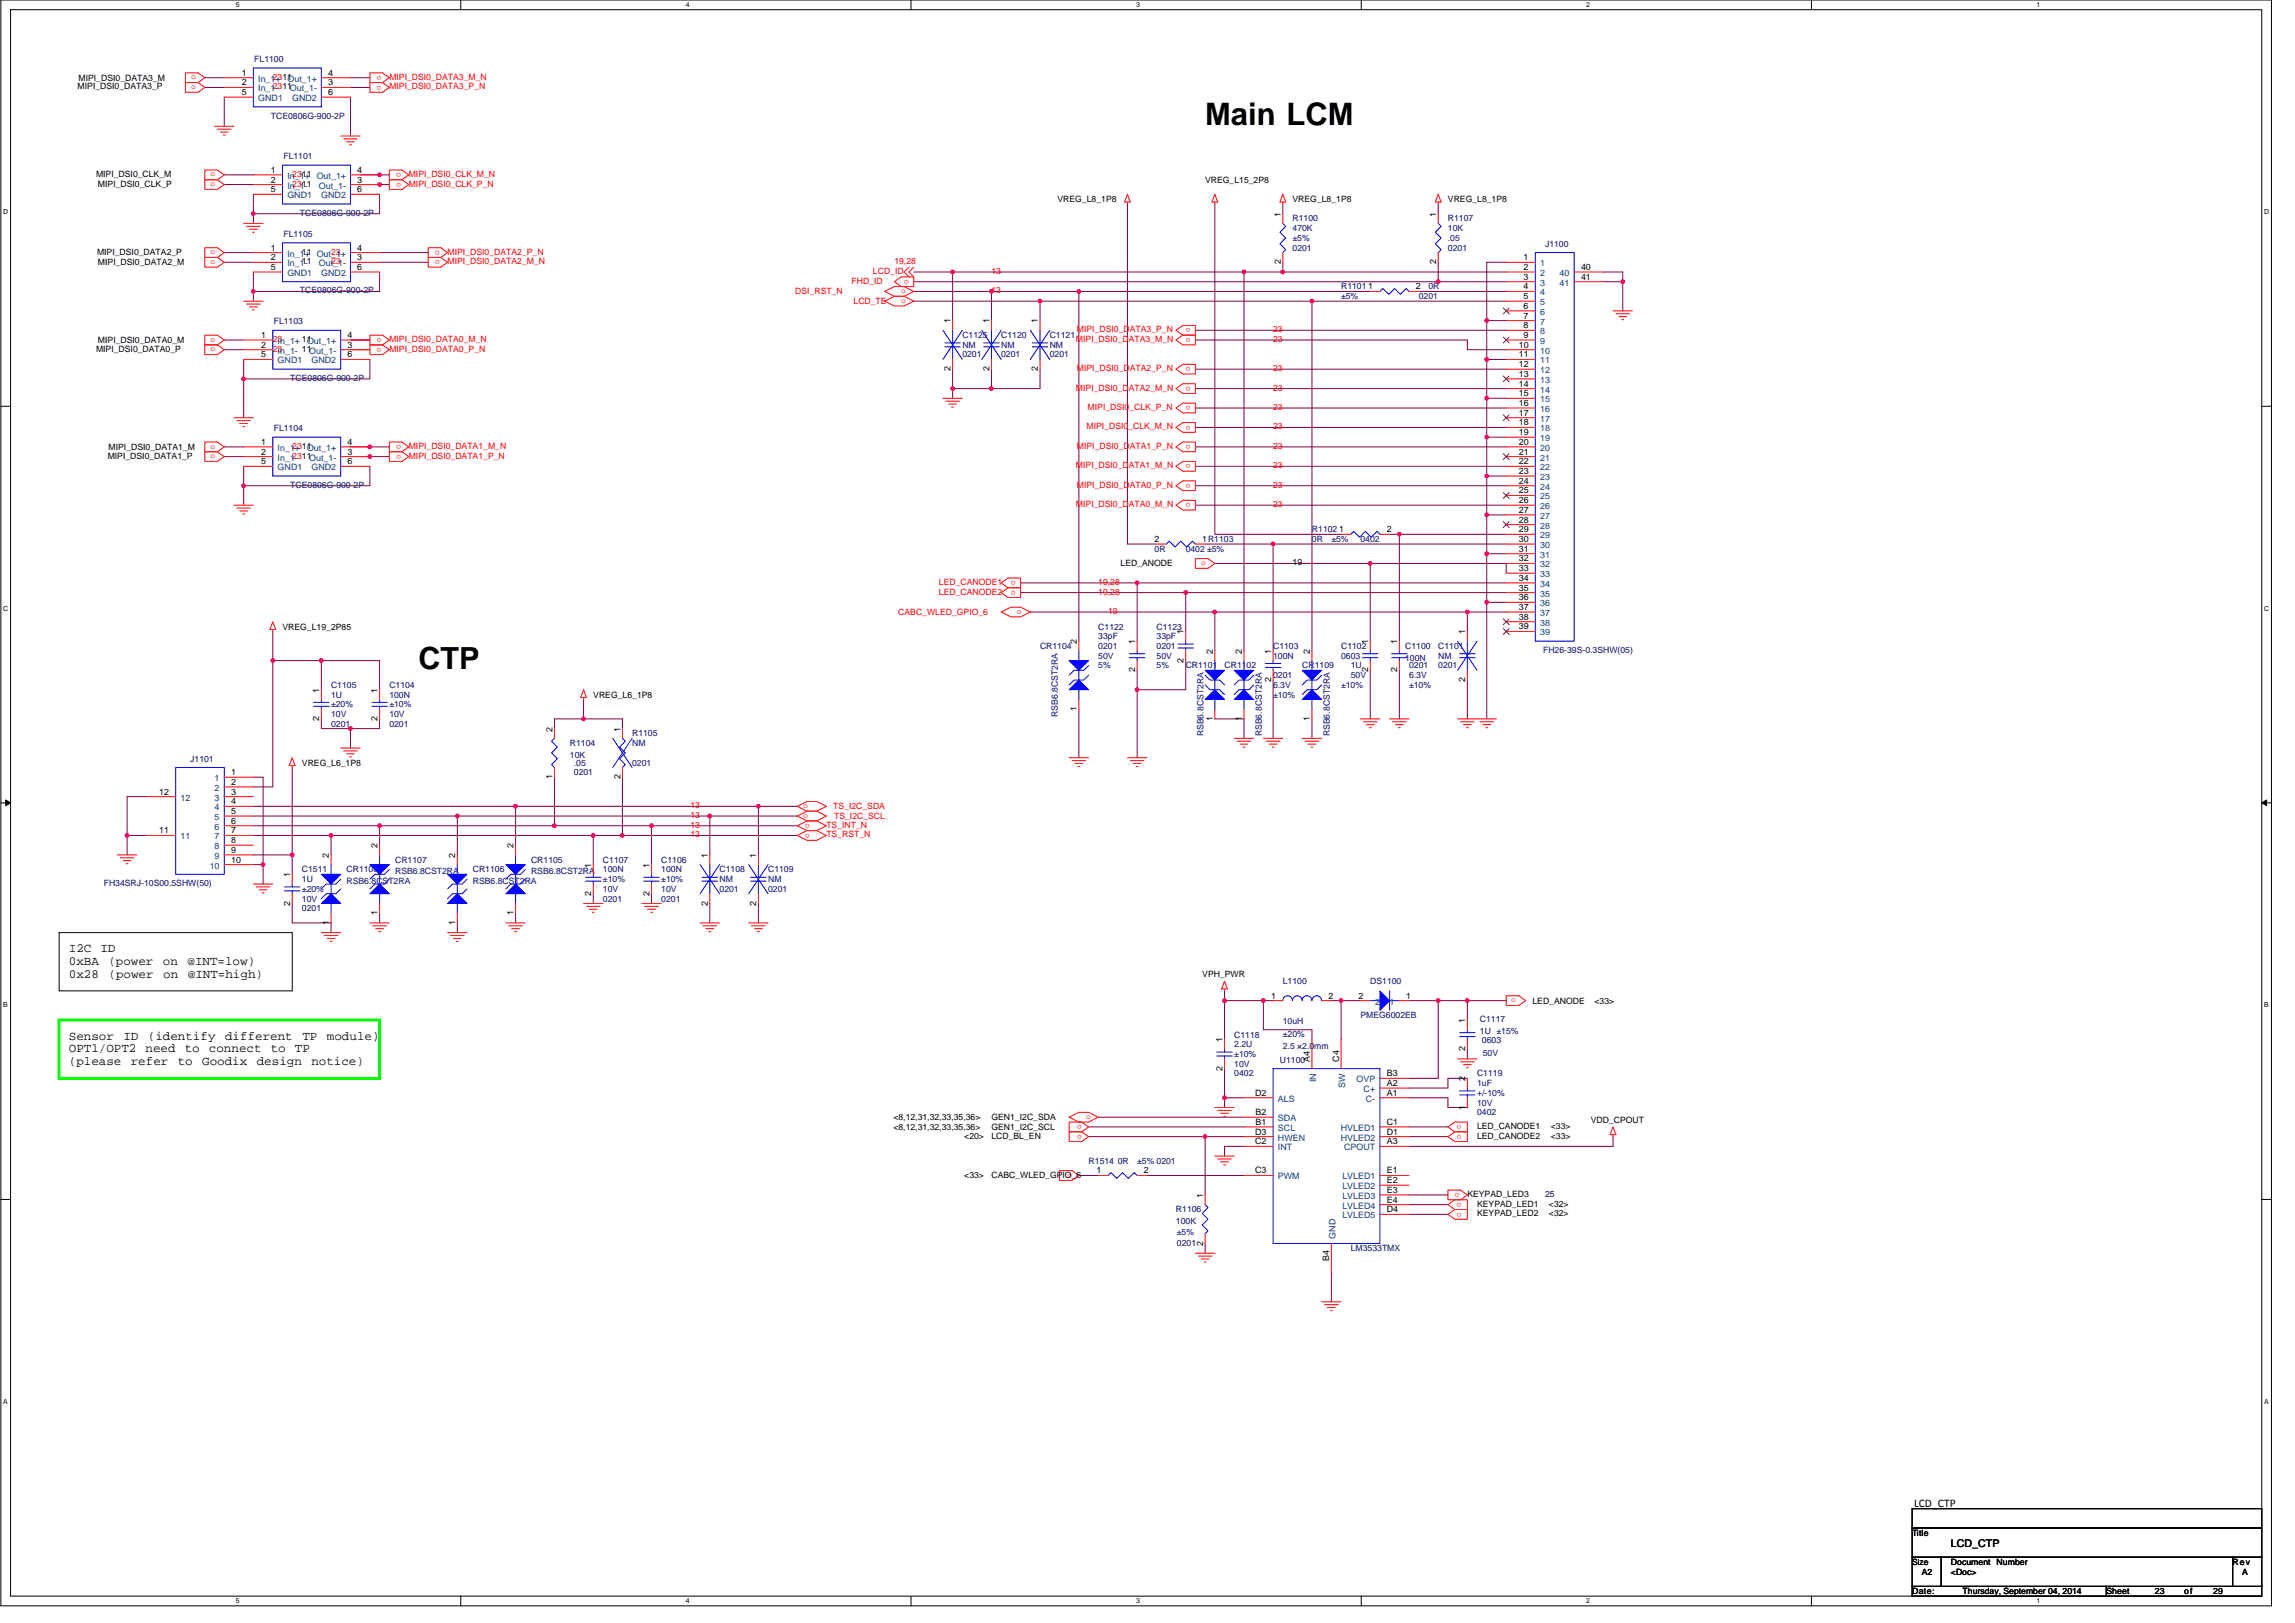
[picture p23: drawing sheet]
<svg xmlns="http://www.w3.org/2000/svg" width="420mm" height="297mm" viewBox="0 0 420 297" stroke-linecap="round" stroke-linejoin="round" font-family="sans-serif">
<defs><g id="words">
<text font-size="5.7" x="220.6" y="22.9">Main LCM</text>
<text font-size="5.6" x="76.6" y="122.4">CTP</text>
<g font-size="2.3">
<text x="12.6" y="174.3">I2C</text>
<text x="12.6" y="176.6">0xBA</text>
<text x="12.6" y="178.9">0x28</text>
<text x="18.4" y="174.3">ID</text>
<text x="19.8" y="176.6">(power</text>
<text x="19.9" y="178.9">(power</text>
<text x="29.8" y="176.6">on</text>
<text x="29.9" y="178.9">on</text>
<text x="34.3" y="176.6">@INT=low)</text>
<text x="34.4" y="178.9">@INT=high)</text>
<text x="12.6" y="190.3">Sensor</text>
<text x="22.6" y="190.3">ID</text>
<text x="27.1" y="190.3">(identify</text>
<text x="41.2" y="190.3">different</text>
<text x="55.4" y="190.3">TP</text>
<text x="59.9" y="190.3">module)</text>
<text x="12.6" y="192.6">OPT1/OPT2</text>
<text x="12.6" y="194.9">(please</text>
<text x="23.9" y="194.9">refer</text>
<text x="26.7" y="192.6">need</text>
<text x="32.5" y="194.9">to</text>
<text x="33.8" y="192.6">to</text>
<text x="37" y="194.9">Goodix</text>
<text x="38.3" y="192.6">connect</text>
<text x="47" y="194.9">design</text>
<text x="49.6" y="192.6">to</text>
<text x="54" y="192.6">TP</text>
<text x="57" y="194.9">notice)</text>
</g>
<text font-size="2.1" x="350.4" y="275.8">LCD_CTP</text>
<text font-size="1.9" x="357.2" y="283.2">LCD_CTP</text>
<g font-size="1.6" fill="#000080">
<text x="46.6" y="11.4">FL1100</text>
<text x="49.6" y="21.7">TCE0806G-900-2P</text>
<text x="51.9" y="29.1">FL1101</text>
<text x="54.9" y="39.5">TCE0806G-900-2P</text>
<text x="236.6" y="40.5">R1100</text>
<text x="265.1" y="40.5">R1107</text>
<text x="51.9" y="43.4">FL1105</text>
<text x="236.6" y="42.3">470K</text>
<text x="236.6" y="44.1">±5%</text>
<text x="236.6" y="45.9">0201</text>
<text x="265.1" y="42.3">10K</text>
<text x="265.1" y="44.1">.05</text>
<text x="265.1" y="45.9">0201</text>
<text x="282.9" y="45.1">J1100</text>
<text x="54.9" y="53.7">TCE0806G-900-2P</text>
<text x="245.5" y="53">R1101</text>
<text x="261.5" y="53">0R</text>
<text x="50.1" y="59.4">FL1103</text>
<text x="245.5" y="54.8">±5%</text>
<text x="259.7" y="54.8">0201</text>
<text x="176.2" y="61.9">C1125</text>
<text x="176.2" y="63.6">NM</text>
<text x="176.2" y="65.4">0201</text>
<text x="183.3" y="61.9">C1120</text>
<text x="183.3" y="63.6">NM</text>
<text x="183.3" y="65.4">0201</text>
<text x="192.2" y="61.9">C1121</text>
<text x="192.2" y="63.6">NM</text>
<text x="192.2" y="65.4">0201</text>
<text x="53.1" y="69.7">TCE0806G-900-2P</text>
<text x="50.1" y="78.9">FL1104</text>
<text x="53.1" y="89.3">TCE0806G-900-2P</text>
<text x="211.4" y="101">0R</text>
<text x="217.1" y="101">0402 ±5%</text>
<text x="240.2" y="97.4">R1102</text>
<text x="240.2" y="99.2">0R</text>
<text x="243.7" y="99.2">±5%</text>
<text x="249.1" y="99.2">0402</text>
<text x="190.4" y="118.8">CR1104</text>
<text x="201.1" y="115.2">C1122</text>
<text x="201.1" y="117">33pF</text>
<text x="201.1" y="118.8">0201</text>
<text x="211.7" y="115.2">C1123</text>
<text x="211.7" y="117">33pF</text>
<text x="211.7" y="118.8">0201</text>
<text x="233.1" y="118.8">C1103</text>
<text x="245.5" y="118.8">C1102</text>
<text x="257.2" y="118.8">C1100</text>
<text x="263.3" y="118.8">C1101</text>
<text x="282.5" y="119.5">FH26-39S-0.3SHW(05)</text>
<text x="60.6" y="125.9">C1105</text>
<text x="71.3" y="125.9">C1104</text>
<text x="201.1" y="120.5">50V</text>
<text x="201.1" y="122.3">5%</text>
<text x="211.7" y="120.5">50V</text>
<text x="211.7" y="122.3">5%</text>
<text x="217.1" y="122.3">CR1101</text>
<text x="224.2" y="122.3">CR1102</text>
<text x="233.1" y="120.5">100N</text>
<text x="233.1" y="124.1">0201</text>
<text x="233.1" y="125.9">6.3V</text>
<text x="238.4" y="122.3">CR1109</text>
<text x="245.5" y="120.5">0603</text>
<text x="245.5" y="125.9">±10%</text>
<text x="247.3" y="122.3">1U</text>
<text x="247.3" y="124.1">50V</text>
<text x="257.2" y="120.9">100N</text>
<text x="258" y="122.3">0201</text>
<text x="258" y="124.1">6.3V</text>
<text x="258" y="125.9">±10%</text>
<text x="263.3" y="120.5">NM</text>
<text x="263.3" y="122.3">0201</text>
<text x="60.6" y="127.7">1U</text>
<text x="60.6" y="131.2">10V</text>
<text x="60.6" y="129.4">±20%</text>
<text x="71.3" y="127.7">100N</text>
<text x="71.3" y="131.2">10V</text>
<text x="71.3" y="129.4">±10%</text>
<text x="193.7" y="131.2" transform="rotate(-90 193.7 131.2)">RSB6.8CST2RA</text>
<text x="233.1" y="127.7">±10%</text>
<text x="60.6" y="133">0201</text>
<text x="71.3" y="133">0201</text>
<text x="104.3" y="136.5">R1104</text>
<text x="115.7" y="134.8">R1105</text>
<text x="115.7" y="136.5">NM</text>
<text x="220.3" y="134.8" transform="rotate(-90 220.3 134.8)">RSB6.8CST2RA</text>
<text x="231" y="134.8" transform="rotate(-90 231 134.8)">RSB6.8CST2RA</text>
<text x="243.4" y="134.8" transform="rotate(-90 243.4 134.8)">RSB6.8CST2RA</text>
<text x="34.8" y="139.4">J1101</text>
<text x="104.3" y="138.7">10K</text>
<text x="105.1" y="140.1">.05</text>
<text x="105.1" y="141.9">0201</text>
<text x="115.7" y="140.1">0201</text>
<text x="55.3" y="159.7">C1511</text>
<text x="55.3" y="161.4">1U</text>
<text x="63.4" y="159.7">CR1108</text>
<text x="63.4" y="161.8">RSB6.8CST2RA</text>
<text x="72.3" y="157.9">CR1107</text>
<text x="72.3" y="160">RSB6.8CST2RA</text>
<text x="86.6" y="159.7">CR1106</text>
<text x="86.6" y="161.8">RSB6.8CST2RA</text>
<text x="97.2" y="157.9">CR1105</text>
<text x="97.2" y="160">RSB6.8CST2RA</text>
<text x="110.4" y="157.9">C1107</text>
<text x="110.4" y="159.7">100N</text>
<text x="110.4" y="161.4">±10%</text>
<text x="121.1" y="157.9">C1106</text>
<text x="121.1" y="159.7">100N</text>
<text x="121.1" y="161.4">±10%</text>
<text x="131.7" y="159.7">C1108</text>
<text x="131.7" y="161.4">NM</text>
<text x="140.6" y="159.7">C1109</text>
<text x="140.6" y="161.4">NM</text>
<text x="19" y="162.2">FH34SRJ-10S00.5SHW(50)</text>
<text x="55.3" y="166.8">0201</text>
<text x="55.3" y="165">10V</text>
<text x="55.3" y="163.2">±20%</text>
<text x="110.4" y="165">0201</text>
<text x="110.4" y="163.2">10V</text>
<text x="121.1" y="165">0201</text>
<text x="121.1" y="163.2">10V</text>
<text x="131.7" y="163.2">0201</text>
<text x="140.6" y="163.2">0201</text>
<text x="234.9" y="180.1">L1100</text>
<text x="250.9" y="180.1">DS1100</text>
<text x="226" y="189.9">C1118</text>
<text x="226" y="191.7">2.2U</text>
<text x="234.9" y="187.4">10uH</text>
<text x="234.9" y="189.7">±20%</text>
<text x="249.1" y="186.3">PMEG6002EB</text>
<text x="270.9" y="187">C1117</text>
<text x="270.9" y="189.2">1U ±15%</text>
<text x="271.3" y="190.9">0603</text>
<text x="226" y="197">0402</text>
<text x="226" y="195.2">10V</text>
<text x="226" y="193.4">±10%</text>
<text x="234.3" y="194.5">U1100</text>
<text x="234.9" y="192">2.5 ×2.0mm</text>
<text x="270.4" y="197">C1119</text>
<text x="271.5" y="193.3">50V</text>
<text x="270.4" y="198.8">1uF</text>
<text x="270.4" y="202.3">10V</text>
<text x="270.4" y="200.6">+/-10%</text>
<text x="270.4" y="204.1">0402</text>
<text x="199.3" y="213">R1514 0R</text>
<text x="208.2" y="213">±5% 0201</text>
<text x="215.3" y="221.9">R1106</text>
<text x="215.3" y="224">100K</text>
<text x="215.5" y="226">±5%</text>
<text x="215.5" y="228.1">0201</text>
<text x="247.3" y="229">LM3533TMX</text>
</g>
<g font-size="1.6">
<text x="14.2" y="16.4">MIPI_DSI0_DATA3_P</text>
<text x="14.4" y="14.8">MIPI_DSI0_DATA3_M</text>
<text x="44.2" y="13.8">1</text>
<text x="44.2" y="15.6">2</text>
<text x="44.2" y="17.4">5</text>
<text x="60.1" y="17.4">6</text>
<text x="60.1" y="15.6">3</text>
<text x="60.1" y="13.8">4</text>
<text x="17.6" y="32.4">MIPI_DSI0_CLK_M</text>
<text x="17.9" y="34.3">MIPI_DSI0_CLK_P</text>
<text x="49.6" y="31.6">1</text>
<text x="49.6" y="33.4">2</text>
<text x="49.6" y="35.2">5</text>
<text x="65.4" y="35.2">6</text>
<text x="65.4" y="33.4">3</text>
<text x="65.4" y="31.6">4</text>
<text x="220.6" y="33.4">VREG_L15_2P8</text>
<text x="193.6" y="37">VREG_L8_1P8</text>
<text x="234.5" y="39.6" transform="rotate(-90 234.5 39.6)">1</text>
<text x="236.6" y="37">VREG_L8_1P8</text>
<text x="262.9" y="39.6" transform="rotate(-90 262.9 39.6)">1</text>
<text x="265.1" y="37">VREG_L8_1P8</text>
<text x="17.8" y="46.6">MIPI_DSI0_DATA2_P</text>
<text x="49.6" y="45.8">1</text>
<text x="49.6" y="47.6">2</text>
<text x="55.3" y="46.6">11 Out_1+</text>
<text x="65.4" y="47.6">3</text>
<text x="65.4" y="45.8">4</text>
<text x="278.9" y="47.6">1</text>
<text x="17.9" y="48.5">MIPI_DSI0_DATA2_M</text>
<text x="49.6" y="49.4">5</text>
<text x="55.3" y="48.4">11</text>
<text x="65.4" y="49.4">6</text>
<text x="234.5" y="48.4" transform="rotate(-90 234.5 48.4)">2</text>
<text x="250.5" y="53">1</text>
<text x="259.2" y="53">2</text>
<text x="262.9" y="48.4" transform="rotate(-90 262.9 48.4)">2</text>
<text x="278.9" y="49.4">2</text>
<text x="278.9" y="51.2">3</text>
<text x="278.9" y="53">4</text>
<text x="289.4" y="49.4">40</text>
<text x="289.4" y="51.2">41</text>
<text x="174" y="59.2" transform="rotate(-90 174 59.2)">1</text>
<text x="181.1" y="59.2" transform="rotate(-90 181.1 59.2)">1</text>
<text x="190" y="59.2" transform="rotate(-90 190 59.2)">1</text>
<text x="278.9" y="54.7">5</text>
<text x="278.9" y="56.5">6</text>
<text x="278.9" y="58.3">7</text>
<text x="17.6" y="64.4">MIPI_DSI0_DATA0_P</text>
<text x="17.9" y="62.8">MIPI_DSI0_DATA0_M</text>
<text x="47.8" y="61.8">1</text>
<text x="47.8" y="63.6">2</text>
<text x="47.8" y="65.4">5</text>
<text x="63.6" y="65.4">6</text>
<text x="63.6" y="63.6">3</text>
<text x="63.6" y="61.8">4</text>
<text x="278.1" y="63.6">10</text>
<text x="278.1" y="65.4">11</text>
<text x="278.9" y="60.1">8</text>
<text x="278.9" y="61.8">9</text>
<text x="174" y="67.9" transform="rotate(-90 174 67.9)">2</text>
<text x="181.1" y="67.9" transform="rotate(-90 181.1 67.9)">2</text>
<text x="190" y="67.9" transform="rotate(-90 190 67.9)">2</text>
<text x="278.1" y="67.2">12</text>
<text x="278.1" y="69">13</text>
<text x="278.1" y="70.7">14</text>
<text x="278.1" y="72.5">15</text>
<text x="278.1" y="74.3">16</text>
<text x="278.1" y="76.1">17</text>
<text x="278.1" y="77.9">18</text>
<text x="19.9" y="82.3">MIPI_DSI0_DATA1_M</text>
<text x="47.8" y="81.4">1</text>
<text x="47.8" y="83.2">2</text>
<text x="63.6" y="83.2">3</text>
<text x="63.6" y="81.4">4</text>
<text x="278.1" y="79.6">19</text>
<text x="278.1" y="81.4">20</text>
<text x="278.1" y="83.2">21</text>
<text x="19.7" y="84.1">MIPI_DSI0_DATA1_P</text>
<text x="47.8" y="85">5</text>
<text x="63.6" y="85">6</text>
<text x="278.1" y="85">22</text>
<text x="278.1" y="86.7">23</text>
<text x="278.1" y="88.5">24</text>
<text x="278.1" y="90.3">25</text>
<text x="278.1" y="92.1">26</text>
<text x="278.1" y="93.9">27</text>
<text x="278.1" y="95.6">28</text>
<text x="211.4" y="99.2">2</text>
<text x="220.1" y="99.2">1R1103</text>
<text x="245.2" y="97.4">1</text>
<text x="253.9" y="97.4">2</text>
<text x="278.1" y="97.4">29</text>
<text x="278.1" y="99.2">30</text>
<text x="278.1" y="101">31</text>
<text x="205.2" y="103.7">LED_ANODE</text>
<text x="236.6" y="103.5">19</text>
<text x="278.1" y="102.7">32</text>
<text x="278.1" y="104.5">33</text>
<text x="278.1" y="106.3">34</text>
<text x="278.1" y="108.1">35</text>
<text x="278.1" y="109.9">36</text>
<text x="278.1" y="111.6">37</text>
<text x="278.1" y="113.4">38</text>
<text x="51.7" y="115.2">VREG_L19_2P85</text>
<text x="197.1" y="117.9" transform="rotate(-90 197.1 117.9)">2</text>
<text x="207.8" y="117.9" transform="rotate(-90 207.8 117.9)">1</text>
<text x="216.7" y="116.1" transform="rotate(-90 216.7 116.1)">1</text>
<text x="222" y="119.7" transform="rotate(-90 222 119.7)">2</text>
<text x="227.4" y="119.7" transform="rotate(-90 227.4 119.7)">2</text>
<text x="232.7" y="119.7" transform="rotate(-90 232.7 119.7)">1</text>
<text x="239.8" y="119.7" transform="rotate(-90 239.8 119.7)">2</text>
<text x="250.5" y="117.9" transform="rotate(-90 250.5 117.9)">1</text>
<text x="255.8" y="117.9" transform="rotate(-90 255.8 117.9)">1</text>
<text x="268.3" y="116.1" transform="rotate(-90 268.3 116.1)">1</text>
<text x="278.1" y="115.2">39</text>
<text x="207.8" y="123.1" transform="rotate(-90 207.8 123.1)">2</text>
<text x="216.7" y="121.3" transform="rotate(-90 216.7 121.3)">2</text>
<text x="232.7" y="124.8" transform="rotate(-90 232.7 124.8)">2</text>
<text x="250.5" y="123.1" transform="rotate(-90 250.5 123.1)">2</text>
<text x="255.8" y="123.1" transform="rotate(-90 255.8 123.1)">2</text>
<text x="268.3" y="124.8" transform="rotate(-90 268.3 124.8)">2</text>
<text x="58.5" y="132" transform="rotate(-90 58.5 132)">2</text>
<text x="58.5" y="126.8" transform="rotate(-90 58.5 126.8)">1</text>
<text x="69.1" y="132" transform="rotate(-90 69.1 132)">2</text>
<text x="69.1" y="126.8" transform="rotate(-90 69.1 126.8)">1</text>
<text x="108.6" y="127.7">VREG_L6_1P8</text>
<text x="197.1" y="130.2" transform="rotate(-90 197.1 130.2)">1</text>
<text x="222" y="132" transform="rotate(-90 222 132)">1</text>
<text x="227.4" y="132" transform="rotate(-90 227.4 132)">1</text>
<text x="239.8" y="132" transform="rotate(-90 239.8 132)">1</text>
<text x="101.1" y="133.9" transform="rotate(-90 101.1 133.9)">2</text>
<text x="113.6" y="133.9" transform="rotate(-90 113.6 133.9)">1</text>
<text x="42.3" y="141.9">1</text>
<text x="42.3" y="143.6">2</text>
<text x="55.3" y="140.1">VREG_L6_1P8</text>
<text x="101.1" y="142.6" transform="rotate(-90 101.1 142.6)">1</text>
<text x="113.6" y="142.6" transform="rotate(-90 113.6 142.6)">2</text>
<text x="29.1" y="145.4">12</text>
<text x="42.3" y="145.4">3</text>
<text x="42.3" y="147.2">4</text>
<text x="42.3" y="149">5</text>
<text x="29.1" y="152.5">11</text>
<text x="42.3" y="150.7">6</text>
<text x="42.3" y="152.5">7</text>
<text x="42.3" y="154.3">8</text>
<text x="69.1" y="155.2" transform="rotate(-90 69.1 155.2)">2</text>
<text x="94" y="155.2" transform="rotate(-90 94 155.2)">2</text>
<text x="42.3" y="156.1">9</text>
<text x="42.3" y="157.9">10</text>
<text x="53.1" y="160.5" transform="rotate(-90 53.1 160.5)">1</text>
<text x="60.2" y="157" transform="rotate(-90 60.2 157)">2</text>
<text x="83.3" y="157" transform="rotate(-90 83.3 157)">2</text>
<text x="108.2" y="158.8" transform="rotate(-90 108.2 158.8)">1</text>
<text x="118.9" y="158.8" transform="rotate(-90 118.9 158.8)">1</text>
<text x="129.6" y="157" transform="rotate(-90 129.6 157)">1</text>
<text x="138.5" y="157" transform="rotate(-90 138.5 157)">1</text>
<text x="53.1" y="165.7" transform="rotate(-90 53.1 165.7)">2</text>
<text x="69.1" y="167.5" transform="rotate(-90 69.1 167.5)">1</text>
<text x="94" y="167.5" transform="rotate(-90 94 167.5)">1</text>
<text x="108.2" y="164" transform="rotate(-90 108.2 164)">2</text>
<text x="118.9" y="164" transform="rotate(-90 118.9 164)">2</text>
<text x="129.6" y="165.7" transform="rotate(-90 129.6 165.7)">2</text>
<text x="138.5" y="165.7" transform="rotate(-90 138.5 165.7)">2</text>
<text x="60.2" y="169.3" transform="rotate(-90 60.2 169.3)">1</text>
<text x="83.3" y="169.3" transform="rotate(-90 83.3 169.3)">1</text>
<text x="220.1" y="178.9">VPH_PWR</text>
<text x="232.7" y="182.8">1</text>
<text x="243.2" y="182.8">2</text>
<text x="248.7" y="182.8">2</text>
<text x="257.4" y="182.8">1</text>
<text x="280.6" y="183.7">LED_ANODE</text>
<text x="291.9" y="183.7">&lt;33&gt;</text>
<text x="223.8" y="190.8" transform="rotate(-90 223.8 190.8)">1</text>
<text x="268.3" y="187.2" transform="rotate(-90 268.3 187.2)">1</text>
<text x="223.8" y="196" transform="rotate(-90 223.8 196)">2</text>
<text x="239.8" y="194.3" transform="rotate(-90 239.8 194.3)">A4</text>
<text x="245.1" y="194.3" transform="rotate(-90 245.1 194.3)">C4</text>
<text x="253.9" y="197">B3</text>
<text x="268.3" y="197.9" transform="rotate(-90 268.3 197.9)">2</text>
<text x="268.3" y="192.4" transform="rotate(-90 268.3 192.4)">2</text>
<text x="229.8" y="200.5">D2</text>
<text x="253.9" y="200.5">A1</text>
<text x="253.9" y="198.8">A2</text>
<text x="268.3" y="203.1" transform="rotate(-90 268.3 203.1)">1</text>
<text x="163.6" y="206.8">&lt;8,12,31,32,33,35,36&gt;</text>
<text x="163.6" y="205">&lt;8,12,31,32,33,35,36&gt;</text>
<text x="176.5" y="208.4">&lt;20&gt;</text>
<text x="181.5" y="206.8">GEN1_I2C_SCL</text>
<text x="181.5" y="205">GEN1_I2C_SDA</text>
<text x="181.5" y="208.4">LCD_BL_EN</text>
<text x="229.8" y="209.4">C2</text>
<text x="229.8" y="207.6">D3</text>
<text x="229.9" y="205.9">B1</text>
<text x="229.9" y="204.1">B2</text>
<text x="253.9" y="205.9">C1</text>
<text x="253.9" y="207.6">D1</text>
<text x="253.9" y="209.4">A3</text>
<text x="270.4" y="208.4">LED_CANODE2</text>
<text x="270.4" y="206.6">LED_CANODE1</text>
<text x="283.9" y="208.4">&lt;33&gt;</text>
<text x="283.9" y="206.6">&lt;33&gt;</text>
<text x="291.2" y="205.5">VDD_CPOUT</text>
<text x="176.5" y="215.7">&lt;33&gt;</text>
<text x="181.5" y="215.7">CABC_WLED_GPIO_6</text>
<text x="200.7" y="214.8">1</text>
<text x="209.4" y="214.8">2</text>
<text x="229.8" y="214.8">C3</text>
<text x="253.9" y="214.8">E1</text>
<text x="220.2" y="219.2" transform="rotate(-90 220.2 219.2)">1</text>
<text x="253.9" y="221.9">D4</text>
<text x="253.9" y="216.5">E2</text>
<text x="253.9" y="218.3">E3</text>
<text x="253.9" y="220.1">E4</text>
<text x="268.6" y="219.1">KEYPAD_LED3</text>
<text x="270.4" y="220.8">KEYPAD_LED1</text>
<text x="283.6" y="220.8">&lt;32&gt;</text>
<text x="220.2" y="228" transform="rotate(-90 220.2 228)">2</text>
<text x="270.4" y="222.6">KEYPAD_LED2</text>
<text x="283.6" y="222.6">&lt;32&gt;</text>
<text x="243.4" y="230.8" transform="rotate(-90 243.4 230.8)">B4</text>
<text x="350.1" y="281.1">Title</text>
<text x="350.1" y="286.4">Size</text>
<text x="357.2" y="286.4">Document Number</text>
<text x="408.7" y="286.4">Rev</text>
<text x="350.1" y="291.8">Date:</text>
<text x="351.8" y="288.2">A2</text>
<text x="357.2" y="288.2">&lt;Doc&gt;</text>
<text x="359.3" y="291.8">Thursday, September 04, 2014</text>
<text x="385.6" y="291.8">Sheet</text>
<text x="394.5" y="291.8">23</text>
<text x="399.8" y="291.8">of</text>
<text x="405.2" y="291.8">29</text>
<text x="410.5" y="288.2">A</text>
</g>
<g font-size="1.6" fill="#004080">
<text x="47.3" y="14.9">In_1+</text>
<text x="47.3" y="16.7">In_1-</text>
<text x="52.7" y="14.9">Out_1+</text>
<text x="47.3" y="18.5">GND1</text>
<text x="53.5" y="18.5">GND2</text>
<text x="52.6" y="32.7">In_1+</text>
<text x="52.6" y="34.5">In_1-</text>
<text x="58.4" y="34.5">Out_1-</text>
<text x="52.6" y="36.3">GND1</text>
<text x="58.8" y="36.3">GND2</text>
<text x="52.6" y="46.9">In_1+</text>
<text x="52.6" y="48.7">In_1-</text>
<text x="52.6" y="50.5">GND1</text>
<text x="58.4" y="48.7">Out_1-</text>
<text x="58.8" y="50.5">GND2</text>
<text x="282" y="48.7">1</text>
<text x="282" y="50.5">2</text>
<text x="282" y="52.3">3</text>
<text x="285.5" y="50.5">40</text>
<text x="285.5" y="52.3">41</text>
<text x="282" y="54.1">4</text>
<text x="282" y="55.8">5</text>
<text x="282" y="57.6">6</text>
<text x="282" y="59.4">7</text>
<text x="50.8" y="62.9">In_1+ 11</text>
<text x="50.8" y="64.7">In_1- 11Out_1-</text>
<text x="56.2" y="62.9">Out_1+</text>
<text x="282" y="61.2">8</text>
<text x="282" y="62.9">9</text>
<text x="282" y="64.7">10</text>
<text x="50.8" y="66.5">GND1</text>
<text x="57" y="66.5">GND2</text>
<text x="282" y="66.5">11</text>
<text x="282" y="68.3">12</text>
<text x="282" y="70.1">13</text>
<text x="282" y="71.8">14</text>
<text x="282" y="73.6">15</text>
<text x="282" y="75.4">16</text>
<text x="282" y="77.2">17</text>
<text x="50.8" y="82.5">In_1+</text>
<text x="56.2" y="82.5">Out_1+</text>
<text x="282" y="79">18</text>
<text x="282" y="80.7">19</text>
<text x="282" y="82.5">20</text>
<text x="50.8" y="84.3">In_1-</text>
<text x="50.8" y="86.1">GND1</text>
<text x="57" y="86.1">GND2</text>
<text x="282" y="84.3">21</text>
<text x="282" y="86.1">22</text>
<text x="282" y="87.8">23</text>
<text x="282" y="89.6">24</text>
<text x="282" y="91.4">25</text>
<text x="282" y="93.2">26</text>
<text x="282" y="95">27</text>
<text x="282" y="96.7">28</text>
<text x="282" y="98.5">29</text>
<text x="282" y="100.3">30</text>
<text x="282" y="102.1">31</text>
<text x="282" y="103.8">32</text>
<text x="282" y="105.6">33</text>
<text x="282" y="107.4">34</text>
<text x="282" y="109.2">35</text>
<text x="282" y="111">36</text>
<text x="282" y="112.7">37</text>
<text x="282" y="114.5">38</text>
<text x="282" y="116.3">39</text>
<text x="39.3" y="143">1</text>
<text x="33.1" y="146.5">12</text>
<text x="39.3" y="144.7">2</text>
<text x="39.3" y="146.5">3</text>
<text x="39.3" y="148.3">4</text>
<text x="33.1" y="153.6">11</text>
<text x="39.3" y="150.1">5</text>
<text x="39.3" y="151.8">6</text>
<text x="39.3" y="153.6">7</text>
<text x="39.3" y="155.4">8</text>
<text x="38.4" y="159">10</text>
<text x="39.3" y="157.2">9</text>
<text x="251.7" y="183.9">2</text>
<text x="254.4" y="183.9">1</text>
<text x="234" y="201.6">ALS</text>
<text x="240.9" y="198.1" transform="rotate(-90 240.9 198.1)">IN</text>
<text x="246.3" y="199.1" transform="rotate(-90 246.3 199.1)">SW</text>
<text x="248.3" y="198.1">OVP</text>
<text x="249.6" y="199.9">C+</text>
<text x="250.1" y="201.6">C-</text>
<text x="234" y="207">SCL</text>
<text x="234" y="205.2">SDA</text>
<text x="234" y="208.7">HWEN</text>
<text x="245.5" y="207">HVLED1</text>
<text x="245.5" y="208.7">HVLED2</text>
<text x="234" y="210.5">INT</text>
<text x="234" y="215.9">PWM</text>
<text x="245.8" y="215.9">LVLED1</text>
<text x="246.1" y="210.5">CPOUT</text>
<text x="245.8" y="217.6">LVLED2</text>
<text x="245.8" y="219.4">LVLED3</text>
<text x="245.8" y="221.2">LVLED4</text>
<text x="244.5" y="226.7" transform="rotate(-90 244.5 226.7)">GND</text>
<text x="245.8" y="223">LVLED5</text>
</g>
<g font-size="1.6" fill="#f00">
<text x="49.9" y="16.4">2311Out_1-</text>
<text x="49.9" y="14.6">2311</text>
<text x="71.3" y="16.4">MIPI_DSI0_DATA3_P_N</text>
<text x="71.3" y="14.6">MIPI_DSI0_DATA3_M_N</text>
<text x="53.5" y="34.1">2311</text>
<text x="53.5" y="32.4">2311 Out_1+</text>
<text x="74.8" y="34.1">MIPI_DSI0_CLK_P_N</text>
<text x="74.8" y="32.4">MIPI_DSI0_CLK_M_N</text>
<text x="60.6" y="46.6">23</text>
<text x="81.9" y="46.6">MIPI_DSI0_DATA2_P_N</text>
<text x="60.6" y="48.4">23</text>
<text x="81.9" y="48.4">MIPI_DSI0_DATA2_M_N</text>
<text x="145.6" y="53.9">DSI_RST_N</text>
<text x="155.9" y="51.9">FHD_ID</text>
<text x="159.8" y="50.1">LCD_ID</text>
<text x="163.7" y="48.4">19,28</text>
<text x="181.5" y="50.1">13</text>
<text x="181.5" y="53.7">13</text>
<text x="156.3" y="55.6">LCD_TE</text>
<text x="49.9" y="64.4">23</text>
<text x="49.9" y="62.6">23</text>
<text x="71.3" y="64.4">MIPI_DSI0_DATA0_P_N</text>
<text x="71.3" y="62.6">MIPI_DSI0_DATA0_M_N</text>
<text x="197" y="62.6">MIPI_DSI0_DATA3_M_N</text>
<text x="197.2" y="60.8">MIPI_DSI0_DATA3_P_N</text>
<text x="233.1" y="62.6">23</text>
<text x="233.1" y="60.8">23</text>
<text x="197" y="71.5">MIPI_DSI0_DATA2_M_N</text>
<text x="197.2" y="67.9">MIPI_DSI0_DATA2_P_N</text>
<text x="233.1" y="71.5">23</text>
<text x="233.1" y="67.9">23</text>
<text x="199.1" y="75">MIPI_DSI0_CLK_P_N</text>
<text x="233.1" y="75">23</text>
<text x="53.5" y="83.9">2311Out_1-</text>
<text x="53.5" y="82.1">2311</text>
<text x="74.8" y="83.9">MIPI_DSI0_DATA1_P_N</text>
<text x="74.8" y="82.1">MIPI_DSI0_DATA1_M_N</text>
<text x="197.2" y="82.1">MIPI_DSI0_DATA1_P_N</text>
<text x="198.9" y="78.6">MIPI_DSI0_CLK_M_N</text>
<text x="233.1" y="78.6">23</text>
<text x="233.1" y="82.1">23</text>
<text x="197" y="85.7">MIPI_DSI0_DATA1_M_N</text>
<text x="197.2" y="89.3">MIPI_DSI0_DATA0_P_N</text>
<text x="233.1" y="85.7">23</text>
<text x="233.1" y="89.3">23</text>
<text x="197" y="92.8">MIPI_DSI0_DATA0_M_N</text>
<text x="233.1" y="92.8">23</text>
<text x="171.9" y="107">LED_CANODE1</text>
<text x="201.1" y="107">19,28</text>
<text x="164.5" y="112.5">CABC_WLED_GPIO_6</text>
<text x="171.9" y="108.8">LED_CANODE2</text>
<text x="201.1" y="108.8">19,28</text>
<text x="202.9" y="112.4">19</text>
<text x="126.4" y="147.9">13</text>
<text x="126.4" y="149.7">13</text>
<text x="152.5" y="148.1">TS_I2C_SDA</text>
<text x="152.7" y="149.9">TS_I2C_SCL</text>
<text x="126.4" y="151.5">13</text>
<text x="126.4" y="153.3">13</text>
<text x="151.3" y="151.5">TS_INT_N</text>
<text x="151.3" y="153.3">TS_RST_N</text>
</g>
<text font-size="1.6" fill="#000040" x="282.9" y="219.1">25</text>
<g font-size="1.5" fill="#f00">
<text x="35" y="16.3">o</text>
<text x="35" y="14.5">o</text>
<text x="69.9" y="15.7" transform="rotate(180 69.9 15.7)">o</text>
<text x="69.9" y="13.9" transform="rotate(180 69.9 13.9)">o</text>
<text x="38.6" y="32.3">o</text>
<text x="38.6" y="34.1">o</text>
<text x="73.4" y="33.4" transform="rotate(180 73.4 33.4)">o</text>
<text x="73.4" y="31.7" transform="rotate(180 73.4 31.7)">o</text>
<text x="38.6" y="46.5">o</text>
<text x="80.5" y="45.9" transform="rotate(180 80.5 45.9)">o</text>
<text x="80.5" y="47.7" transform="rotate(180 80.5 47.7)">o</text>
<text x="38.6" y="48.3">o</text>
<text x="165" y="53.6">o</text>
<text x="166.4" y="51.2" transform="rotate(180 166.4 51.2)">o</text>
<text x="165" y="55.4">o</text>
<text x="38.6" y="64.3">o</text>
<text x="38.6" y="62.5">o</text>
<text x="69.9" y="63.7" transform="rotate(180 69.9 63.7)">o</text>
<text x="69.9" y="61.9" transform="rotate(180 69.9 61.9)">o</text>
<text x="218" y="60.1" transform="rotate(180 218 60.1)">o</text>
<text x="218" y="61.9" transform="rotate(180 218 61.9)">o</text>
<text x="218" y="67.2" transform="rotate(180 218 67.2)">o</text>
<text x="218" y="70.8" transform="rotate(180 218 70.8)">o</text>
<text x="218" y="74.3" transform="rotate(180 218 74.3)">o</text>
<text x="218" y="77.9" transform="rotate(180 218 77.9)">o</text>
<text x="38.6" y="83.9">o</text>
<text x="38.6" y="82.1">o</text>
<text x="73.4" y="83.2" transform="rotate(180 73.4 83.2)">o</text>
<text x="73.4" y="81.4" transform="rotate(180 73.4 81.4)">o</text>
<text x="218" y="81.4" transform="rotate(180 218 81.4)">o</text>
<text x="218" y="88.6" transform="rotate(180 218 88.6)">o</text>
<text x="218" y="85" transform="rotate(180 218 85)">o</text>
<text x="218" y="92.1" transform="rotate(180 218 92.1)">o</text>
<text x="186" y="106.3" transform="rotate(180 186 106.3)">o</text>
<text x="219.9" y="103.4">o</text>
<text x="186" y="108.1" transform="rotate(180 186 108.1)">o</text>
<text x="186.1" y="112.3">o</text>
<text x="147" y="147.9">o</text>
<text x="147" y="149.6">o</text>
<text x="148.3" y="150.8" transform="rotate(180 148.3 150.8)">o</text>
<text x="148.3" y="152.6" transform="rotate(180 148.3 152.6)">o</text>
<text x="276.6" y="183.4">o</text>
<text x="198" y="205.9" transform="rotate(180 198 205.9)">o</text>
<text x="198" y="207.7" transform="rotate(180 198 207.7)">o</text>
<text x="198.8" y="204.8">o</text>
<text x="267.6" y="207.7" transform="rotate(180 267.6 207.7)">o</text>
<text x="267.6" y="205.9" transform="rotate(180 267.6 205.9)">o</text>
<text x="196.3" y="214.8" transform="rotate(180 196.3 214.8)">o</text>
<text x="267.2" y="218.4" transform="rotate(180 267.2 218.4)">o</text>
<text x="267.6" y="221.9" transform="rotate(180 267.6 221.9)">o</text>
<text x="267.6" y="220.1" transform="rotate(180 267.6 220.1)">o</text>
</g>
<g font-size="1.3">
<text x="43.1" y="1.3">5</text>
<text x="125.6" y="1.3">4</text>
<text x="208" y="1.3">3</text>
<text x="290.4" y="1.3">2</text>
<text x="372.8" y="1.3">1</text>
<text x=".6" y="39.2">D</text>
<text x="414.5" y="39.2">D</text>
<text x=".6" y="111.8">C</text>
<text x="414.5" y="111.8">C</text>
<text x=".6" y="184.4">B</text>
<text x="414.5" y="184.4">B</text>
<text x=".6" y="256.9">A</text>
<text x="414.5" y="256.9">A</text>
<text x="43.1" y="293.5">5</text>
<text x="125.6" y="293.5">4</text>
<text x="208" y="293.5">3</text>
<text x="290.4" y="293.5">2</text>
<text x="372.8" y="293.5">1</text>
</g>
</g></defs>
<path d="M.2 0h415.7v293.9h-415.7zM1.9 1.8h412.2v290.3h-412.2z" fill="none" stroke="#000" stroke-width=".18"/>
<g fill="#fff">
<path d="M43.1 .2h.7v1.4h-.7z"/>
<path d="M43.1 292.3h.7v1.4h-.7z"/>
</g>
<path d="M84.4 0v1.8M84.4 292.1v1.8" fill="none" stroke="#000" stroke-width=".18"/>
<g fill="#fff">
<path d="M125.6 .2h.7v1.4h-.7z"/>
<path d="M125.6 292.3h.7v1.4h-.7z"/>
</g>
<path d="M166.8 0v1.8M166.8 292.1v1.8" fill="none" stroke="#000" stroke-width=".18"/>
<g fill="#fff">
<path d="M208 .2h.7v1.4h-.7z"/>
<path d="M208 292.3h.7v1.4h-.7z"/>
</g>
<path d="M249.2 0v1.8M249.2 292.1v1.8" fill="none" stroke="#000" stroke-width=".18"/>
<g fill="#fff">
<path d="M290.4 .2h.7v1.4h-.7z"/>
<path d="M290.4 292.3h.7v1.4h-.7z"/>
</g>
<path d="M331.6 0v1.8M331.6 292.1v1.8" fill="none" stroke="#000" stroke-width=".18"/>
<g fill="#fff">
<path d="M372.8 .2h.7v1.4h-.7z"/>
<path d="M372.8 292.3h.7v1.4h-.7z"/>
<path d="M.6 38.1h.9v1.4h-.9z"/>
<path d="M414.5 38.1h.9v1.4h-.9z"/>
<path d="M.6 110.6h.9v1.5h-.9z"/>
<path d="M414.5 110.6h.9v1.5h-.9z"/>
</g>
<path d="M.2 74.4h1.7M414.1 74.4h1.8" fill="none" stroke="#000" stroke-width=".18"/>
<g fill="#fff">
<path d="M.6 183.2h.8v1.4h-.8z"/>
<path d="M414.5 183.2h.9v1.4h-.9z"/>
</g>
<path d="M.2 146.9h1.7M414.1 146.9h1.8" fill="none" stroke="#000" stroke-width=".18"/>
<path d="M1 146.4l.9 .5-.9 .5zM414.1 146.9l.9-.5v1z" fill="#000" stroke="#000" stroke-width=".18"/>
<g fill="#fff">
<path d="M.6 255.8h.8v1.4h-.8z"/>
<path d="M414.5 255.8h.9v1.4h-.9z"/>
</g>
<path d="M10.8 170.7h42.7v10.7h-42.7zM.2 219.5h1.7M414.1 219.5h1.8M350.1 276.1h64v3.6h-64zM350.1 279.7h64v5.3h-64zM350.1 285h5.3v5.3h-5.3zM350.1 290.3h35.5v1.8h-35.5zM355.4 285h53.3v5.3h-53.3zM385.6 290.3h28.5v1.8h-28.5zM408.7 285h5.4v5.3h-5.4z" fill="none" stroke="#000" stroke-width=".18"/>
<path d="M10.8 186.7h58.7v10.7h-58.7z" fill="none" stroke="#0f0" stroke-width=".53"/>
<g fill="none" stroke="#800040" stroke-width=".18">
<path d="M37.5 16h3.6M37.5 14.2h3.6M41.1 17.8v5.3M64.2 17.8v7.1M64.2 14.2h3.5M64.2 16h3.5M41.1 32h5.3M41.1 33.8h5.3M46.4 35.6v3.5M46.4 39.1v1.8M65.9 33.8h5.4M65.9 32h5.4"/>
<path d="M69.5 35.6v3.5h-23.1M206.4 37.3v62.3h5.3M222.4 37.3v60.5h23.1M234.9 37.3v1.8M263.3 37.3v1.8M41.1 46.2h5.3M41.1 48h5.3M46.4 49.8v3.5M46.4 53.3v1.8M69.5 49.8v3.5h-23.1M69.5 46.2h8.9M69.5 48h8.9"/>
<path d="M167.3 49.8h7.1M167.3 53.3h14.2M167.3 55.1h23.1M167.3 51.6h96M181.5 53.3v5.4M181.5 53.3h16M197.5 53.3v64M197.5 53.3h53.4M227.7 49.8h-53.3v8.9M227.7 49.8v69.3M227.7 49.8h7.2M234.9 49.8h40.8"/>
<path d="M234.9 48v1.8M240.2 55.1h35.5M240.2 55.1v64M240.2 55.1h-49.8v3.6M259.7 53.3h16M263.3 48v3.6h12.4M272.2 58.7v7.1M272.2 58.7h3.5M275.7 48h-3.5v10.7M293.5 49.8h3.6v1.8M293.5 51.6h3.6M297.1 51.6v5.3"/>
<path d="M41.1 62.2h3.5M41.1 64h3.5M44.6 65.8v3.5M64.2 62.2h3.5M64.2 64h3.5M67.7 65.8v3.5h-23.1v7.2M174.4 67.6v3.5M174.4 71.1h7.1M174.4 71.1v1.8M181.5 67.6v3.5h8.9v-3.5M218.9 60.5h56.8M218.9 67.6h56.8"/>
<path d="M218.9 71.1h56.8M218.9 74.7h56.8M218.9 78.2h56.8M218.9 62.2h49.7v1.8h7.1M272.2 65.8v7.1M272.2 72.9v7.1M272.2 65.8h3.5M272.2 72.9h3.5M41.1 81.8h3.5M41.1 83.6h3.5M44.6 88.9v3.6M44.6 85.3v3.6"/>
<path d="M64.2 83.6h7.1M64.2 81.8h7.1M67.7 85.3v3.6h-23.1M218.9 81.8h56.8M218.9 85.3h56.8M218.9 88.9h56.8M218.9 92.5h56.8M220.6 99.6h12.5v19.5M233.1 99.6h42.6M254.4 97.8h1.8M256.2 97.8v19.5M256.2 97.8h19.5"/>
<path d="M272.2 80v7.1M272.2 87.1v7.1M272.2 94.2v7.1M272.2 80h3.5M272.2 87.1h3.5M272.2 94.2h3.5M49.9 115.6v5.3M186.8 108.5h30.3M186.8 106.7h21.4M188.6 112h33.8v7.1M208.2 106.7v10.6M208.2 106.7h67.5"/>
<path d="M217.1 108.5v7.1M217.1 108.5h58.6M222.4 112h46.2M222.4 103.1h28.5M250.9 103.1h24.8v1.8M250.9 103.1v14.2M268.6 112v3.6M268.6 112h7.1M272.2 101.3v8.9M272.2 110.2v21.4M272.2 101.3h3.5M272.2 110.2h3.5"/>
<path d="M49.9 120.9v23.1h-3.5M49.9 120.9h8.9M58.8 120.9v5.3M58.8 120.9h10.7v5.3M58.8 131.6v1.7h5.4v3.6M69.5 131.6v1.7h-5.3M106.8 128v3.6h7.2v1.7M106.8 131.6h-5.3v1.7M197.5 129.8v8.9M208.2 122.7v3.5M208.2 126.2v12.5M217.1 120.9v5.3h-8.9"/>
<path d="M222.4 131.6h5.3v3.5M233.1 124.5v10.6M240.2 131.6v3.5M250.9 122.7v8.9M256.2 122.7v8.9M268.6 124.5v7.1M23.3 152.9v3.6M23.3 152.9h3.5M26.8 145.8h-3.5v7.1M46.4 147.6h48M46.4 149.4h37.3M46.4 156.5h7.1"/>
<path d="M46.4 151.1h23.1M46.4 152.9h14.2M46.4 158.2h1.8M46.4 142.2h1.8v16M48.2 158.2v3.6M53.5 140.5v16M53.5 156.5v3.5M60.6 152.9v3.6M60.6 152.9h48M69.5 151.1h32M69.5 151.1v3.6M94.4 147.6v7.1"/>
<path d="M94.4 147.6h44.4M101.5 151.1h17.8M101.5 142.2v8.9M108.6 152.9h5.4M108.6 152.9v5.3M114 152.9h32M114 142.2v10.7M119.3 151.1v7.1M119.3 151.1h26.7M130 149.4h-46.3v7.1M138.8 147.6h7.2M138.8 147.6v8.9"/>
<path d="M146 149.4h-16v7.1M53.5 165.4v3.5h7.1v1.8M69.5 167.1v1.8M83.7 168.9v1.8M94.4 167.1v1.8M108.6 163.6v1.8M119.3 163.6v1.8M130 165.4v3.5M138.8 165.4v3.5M224.2 195.6v5.3M224.2 181.4v1.7h7.1M224.2 183.1v7.1"/>
<path d="M231.3 183.1h1.8M231.3 183.1v5.4h8.9v1.7M243.7 183.1h1.8M245.5 183.1v7.1M245.5 183.1h3.6M258 183.1h5.3M263.3 183.1v14.3h-5.3M263.3 183.1h5.3M268.6 192v1.8M268.6 183.1h7.1M268.6 197.4h-3.5v1.7h-7.1M268.6 183.1v3.6"/>
<path d="M197.5 215.1h3.6M199.3 208h21.3v10.7M199.3 206.2h28.4M201.1 204.5h26.6M210 215.1h17.7M220.6 208h7.1M224.2 200.9v1.8M224.2 200.9h3.5M227.7 209.8h-3.5v1.8M258 218.7h7.1M258 206.2h7.1M258 208h7.1"/>
<path d="M258 200.9h7.1v1.8h3.5M295.3 208v1.8h-37.3M220.6 227.6v1.8M243.7 232.9v5.4M258 220.5h7.1M258 222.2h7.1"/>
</g>
<g fill="#f0f" stroke="#f0f" stroke-width=".18">
<circle cx="58.8" cy="120.9" r=".35"/>
<circle cx="49.9" cy="120.9" r=".35"/>
<circle cx="64.2" cy="133.3" r=".35"/>
<circle cx="69.5" cy="151.1" r=".35"/>
<circle cx="119.3" cy="151.1" r=".35"/>
<circle cx="101.5" cy="151.1" r=".35"/>
<circle cx="94.4" cy="147.6" r=".35"/>
<circle cx="108.6" cy="152.9" r=".35"/>
<circle cx="60.6" cy="152.9" r=".35"/>
<circle cx="83.7" cy="149.3" r=".35"/>
<circle cx="129.9" cy="149.3" r=".35"/>
<circle cx="53.5" cy="156.5" r=".35"/>
<circle cx="48.2" cy="158.2" r=".35"/>
<circle cx="113.9" cy="152.9" r=".35"/>
<circle cx="106.8" cy="131.6" r=".35"/>
<circle cx="23.3" cy="152.9" r=".35"/>
<circle cx="46.4" cy="39.1" r=".35"/>
<circle cx="224.2" cy="183.1" r=".35"/>
<circle cx="231.3" cy="183.1" r=".35"/>
<circle cx="224.2" cy="200.9" r=".35"/>
<circle cx="268.6" cy="183.1" r=".35"/>
<circle cx="245.5" cy="183.1" r=".35"/>
<circle cx="263.3" cy="183.1" r=".35"/>
<circle cx="220.6" cy="208" r=".35"/>
<circle cx="217.1" cy="108.4" r=".35"/>
<circle cx="272.2" cy="58.7" r=".35"/>
<circle cx="272.2" cy="65.8" r=".35"/>
<circle cx="272.2" cy="80" r=".35"/>
<circle cx="272.2" cy="72.9" r=".35"/>
<circle cx="272.2" cy="94.2" r=".35"/>
<circle cx="272.2" cy="87.1" r=".35"/>
<circle cx="272.2" cy="101.3" r=".35"/>
<circle cx="272.2" cy="110.2" r=".35"/>
<circle cx="297.1" cy="51.5" r=".35"/>
<circle cx="256.2" cy="97.8" r=".35"/>
<circle cx="234.8" cy="49.8" r=".35"/>
<circle cx="197.5" cy="53.3" r=".35"/>
<circle cx="233.1" cy="99.6" r=".35"/>
<circle cx="250.8" cy="103.1" r=".35"/>
<circle cx="208.2" cy="106.7" r=".35"/>
<circle cx="222.4" cy="112" r=".35"/>
<circle cx="268.6" cy="112" r=".35"/>
<circle cx="69.5" cy="33.8" r=".35"/>
<circle cx="69.5" cy="32" r=".35"/>
<circle cx="67.7" cy="81.8" r=".35"/>
<circle cx="138.8" cy="147.6" r=".35"/>
<circle cx="174.4" cy="49.8" r=".35"/>
<circle cx="227.7" cy="49.8" r=".35"/>
<circle cx="181.5" cy="53.3" r=".35"/>
<circle cx="190.4" cy="55.1" r=".35"/>
<circle cx="240.2" cy="55.1" r=".35"/>
<circle cx="174.4" cy="71.1" r=".35"/>
<circle cx="181.5" cy="71.1" r=".35"/>
<circle cx="67.7" cy="83.6" r=".35"/>
<circle cx="46.4" cy="53.3" r=".35"/>
<circle cx="44.6" cy="69.3" r=".35"/>
<circle cx="44.6" cy="88.9" r=".35"/>
<circle cx="263.3" cy="51.5" r=".35"/>
<circle cx="208.2" cy="126.2" r=".35"/>
</g>
<g fill="none" stroke="#f00" stroke-width=".18">
<path d="M33.9 15.1h2.3l1.3 .9-1.3 .9h-2.3zM33.9 13.3h2.3l1.3 .9-1.3 .9h-2.3zM41.1 14.2h5.3M41.1 16h5.3M41.1 17.8h5.3M58.8 17.8h5.4M58.8 16h5.4M58.8 14.2h5.4M67.7 15.1h2.3l1.3 .9-1.3 .9h-2.3zM67.7 13.3h2.3l1.3 .9-1.3 .9h-2.3zM37.5 31.1h2.3l1.3 .9-1.3 .9h-2.3zM37.5 32.9h2.3l1.3 .9-1.3 .9h-2.3z"/>
<path d="M39.3 23.1h3.5M39.8 23.6h2.5M40.3 24.2h1.5M40.9 24.7h.3M46.4 32h5.3M46.4 33.8h5.3M46.4 35.6h5.3M62.4 24.9h3.5M62.9 25.4h2.5M63.4 26h1.5M64 26.5h.3M64.2 35.6h5.3"/>
<path d="M64.2 33.8h5.3M64.2 32h5.3M71.3 32.9h2.3l1.2 .9-1.2 .9h-2.3zM71.3 31.1h2.3l1.2 .9-1.2 .9h-2.3zM206.4 35.6l.5 1.4h-1zM206.4 37v.3M222.4 35.6l.5 1.4h-1zM222.4 37v.3M234.9 35.6l.5 1.4h-1.1zM234.9 37v.3M234.9 39.1v1.8M263.3 35.6l.5 1.4h-1z"/>
<path d="M263.3 37v.3M263.3 39.1v1.8M37.5 47.1h2.3l1.3 .9-1.3 .9h-2.3zM37.5 45.3h2.3l1.3 .9-1.3 .9h-2.3zM44.6 55.1h3.6M44.6 40.9h3.6M45.1 55.6h2.5M45.1 41.4h2.5M45.7 42h1.4M45.7 56.2h1.4M46.2 42.5h.4M46.2 56.7h.4"/>
<path d="M46.4 46.2h5.3M46.4 48h5.3M46.4 49.8h5.3M64.2 49.8h5.3M64.2 48h5.3M64.2 46.2h5.3M78.4 45.3h2.3l1.2 .9-1.2 .9h-2.3zM78.4 47.1h2.3l1.2 .9-1.2 .9h-2.3zM162 53.3l1.7-.8h1.8l1.8 .8-1.8 .9h-1.8zM162 55.1l1.7-.9h1.8l1.8 .9-1.8 .9h-1.8zM163.7 51.6l1.3-.9h2.3v1.8h-2.3zM166.4 48.9l-.9 .9 .9 .9"/>
<path d="M167.3 48.9l-.9 .9 .9 .9M174.4 58.7v1.8M181.5 58.7v1.8M190.4 58.7v1.8M234.9 46.2v1.8M250.9 53.3h1.7M258 53.3h1.7M263.3 46.2v1.8M275.7 48h5.4M275.7 49.8h5.4M275.7 51.6h5.4M275.7 53.3h5.4"/>
<path d="M275.7 55.1h5.4M275.7 56.9h5.4M275.7 58.7h5.4M288.2 49.8h5.3M288.2 51.6h5.3M295.3 56.9h3.6M295.8 57.4h2.5M296.4 58h1.4M296.9 58.5h.4M37.5 63.1h2.3l1.3 .9-1.3 .9h-2.3zM37.5 61.3h2.3l1.3 .9-1.3 .9h-2.3zM42.8 76.5h3.6"/>
<path d="M43.4 77h2.5M43.9 77.5h1.4M44.4 78.1h.4M44.6 62.2h5.3M44.6 64h5.3M44.6 65.8h5.3M62.4 65.8h5.3M62.4 64h5.3M62.4 62.2h5.3M67.7 63.1h2.3l1.3 .9-1.3 .9h-2.3zM67.7 61.3h2.3l1.3 .9-1.3 .9h-2.3zM172.6 72.9h3.6"/>
<path d="M173.2 73.4h2.5M173.7 74h1.4M174.2 74.5h.4M174.4 65.8v1.8M181.5 65.8v1.8M190.4 65.8v1.8M215.3 60.5l1.2-.9h2.4v1.7h-2.4zM215.3 62.2l1.2-.9h2.4v1.8h-2.4zM215.3 74.7l1.2-.9h2.4v1.8h-2.4zM215.3 78.2l1.2-.9h2.4v1.8h-2.4zM215.3 67.6l1.2-.9h2.4v1.8h-2.4zM215.3 71.1l1.2-.9h2.4v1.8h-2.4z"/>
<path d="M275.7 60.5h5.4M275.7 62.2h5.4M275.7 64h5.4M275.7 65.8h5.4M275.7 67.6h5.4M275.7 69.3h5.4M275.7 71.1h5.4M275.7 72.9h5.4M275.7 74.7h5.4M275.7 76.5h5.4M275.7 78.2h5.4M37.5 82.7h2.3l1.3 .9-1.3 .9h-2.3z"/>
<path d="M37.5 80.9h2.3l1.3 .9-1.3 .9h-2.3zM42.8 92.5h3.6M43.4 93h2.5M43.9 93.5h1.4M44.4 94.1h.4M44.6 81.8h5.3M44.6 83.6h5.3M44.6 85.3h5.3M62.4 85.3h5.3M62.4 83.6h5.3M62.4 81.8h5.3M71.3 82.7h2.3l1.2 .9-1.2 .9h-2.3z"/>
<path d="M71.3 80.9h2.3l1.2 .9-1.2 .9h-2.3zM211.7 99.6h1.8M215.3 88.9l1.2-.9h2.4v1.8h-2.4zM215.3 92.5l1.2-.9h2.4v1.7h-2.4zM215.3 81.8l1.2-.9h2.4v1.8h-2.4zM215.3 85.3l1.2-.8h2.4v1.7h-2.4zM218.9 99.6h1.7M245.5 97.8h1.8M252.6 97.8h1.8M275.7 80h5.4M275.7 81.8h5.4M275.7 83.6h5.4"/>
<path d="M275.7 85.3h5.4M275.7 87.1h5.4M275.7 88.9h5.4M275.7 90.7h5.4M275.7 92.5h5.4M275.7 94.2h5.4M275.7 96h5.4M275.7 97.8h5.4M275.7 99.6h5.4M49.9 113.8l.6 1.4h-1.1zM49.9 115.2v.4M183.3 112l1.8-.9h1.7l1.8 .9-1.8 .9h-1.7z"/>
<path d="M183.3 108.5l1.2-.9h2.3v1.7h-2.3zM183.3 106.7l1.2-.9h2.3v1.8h-2.3zM197.5 117.3v1.8M208.2 117.3v1.8M217.1 115.6v1.7M217.1 119.1v1.8M218.9 102.2h2.3l1.2 .9-1.2 .9h-2.3zM222.4 119.1v1.8M227.7 119.1v1.8M233.1 119.1v1.8M240.2 119.1v1.8M250.9 117.3v1.8"/>
<path d="M256.2 117.3v1.8M268.6 115.6v1.7M275.7 101.3h5.4M275.7 103.1h5.4M275.7 104.9h5.4M275.7 106.7h5.4M275.7 108.5h5.4M275.7 110.2h5.4M275.7 112h5.4M275.7 113.8h5.4M275.7 115.6h5.4M53.5 138.7l.5 1.4h-1z"/>
<path d="M58.8 126.2v1.8M58.8 129.8v1.8M62.4 136.9h3.5M62.9 137.4h2.5M63.4 138h1.5M64 138.5h.3M69.5 126.2v1.8M69.5 129.8v1.8M101.5 133.4v1.7M106.8 127.7v.3M106.8 126.2l.6 1.5h-1.1zM114 133.4v1.7"/>
<path d="M195.7 138.7h3.6M196.3 139.2h2.5M196.8 139.7h1.4M197.5 128v1.8M206.4 138.7h3.6M206.9 139.2h2.5M207.5 139.7h1.4M208.2 120.9v1.8M222.4 129.8v1.8M226 135.1h3.5M226.5 135.7h2.5M227 136.2h1.5"/>
<path d="M227.6 136.7h.3M227.7 129.8v1.8M231.3 135.1h3.6M231.8 135.7h2.5M232.4 136.2h1.4M232.9 136.7h.3M233.1 122.7v1.8M238.4 135.1h3.6M238.9 135.7h2.5M239.5 136.2h1.4M240 136.7h.4M240.2 129.8v1.8"/>
<path d="M249.1 131.6h3.5M249.6 132.1h2.5M250.1 132.6h1.5M250.7 133.2h.3M250.9 120.9v1.8M254.4 131.6h3.6M254.9 132.1h2.5M255.5 132.6h1.4M256 133.2h.4M256.2 120.9v1.8M267.4 132.1h2.5M267.9 132.6h1.5"/>
<path d="M268.5 133.2h.3M268.6 122.7v1.8M270.9 132.1h2.5M271.5 132.6h1.4M272 133.2h.4M274 131.6h-7.1M21.5 156.5h3.6M22 157h2.5M22.6 157.5h1.4M23.1 158.1h.3M26.8 152.9h5.4M26.8 145.8h5.4"/>
<path d="M41.1 142.2h5.3M41.1 144h5.3M41.1 145.8h5.3M41.1 147.6h5.3M41.1 149.4h5.3M41.1 151.1h5.3M41.1 152.9h5.3M41.1 154.7h5.3M41.1 156.5h5.3M41.1 158.2h5.3M53.5 140.1v.4M60.6 156.5v1.7"/>
<path d="M69.5 154.7v1.8M83.7 156.5v1.7M94.4 154.7v1.8M101.5 140.5v1.7M108.6 158.2v1.8M114 140.5v1.7M119.3 158.2v1.8M130 156.5v1.7M138.8 156.5v1.7M146 147.6l1.7-.9h1.8l1.8 .9-1.8 .9h-1.8zM146 149.4l1.7-.9h1.8l1.8 .9-1.8 .8h-1.8zM146 151.1l1.7-.9h1.8l1.8 .9-1.8 .9h-1.8z"/>
<path d="M146 152.9l1.7-.9h1.8l1.8 .9-1.8 .9h-1.8zM197.3 140.3h.4M208 140.3h.4M46.4 161.8h3.5M46.9 162.3h2.5M47.4 162.9h1.5M48 163.4h.3M53.5 160v1.8M53.5 163.6v1.8M58.8 170.7h3.6M59.4 171.2h2.5M59.9 171.7h1.4"/>
<path d="M60.4 172.3h.4M60.6 167.1v1.8M67.7 168.9h3.6M68.3 169.4h2.4M68.8 170h1.4M69.3 170.5h.4M69.5 165.4v1.7M81.9 170.7h3.6M82.5 171.2h2.5M83 171.7h1.4M83.6 172.3h.3M83.7 167.1v1.8"/>
<path d="M92.6 168.9h3.6M93.1 169.4h2.5M93.7 170h1.4M94.2 170.5h.4M94.4 165.4v1.7M106.8 165.4h3.6M107.4 165.9h2.5M107.9 166.4h1.4M108.4 167h.4M108.6 161.8v1.8M117.5 165.4h3.6M118 165.9h2.5"/>
<path d="M118.6 166.4h1.4M119.1 167h.4M119.3 161.8v1.8M128.2 168.9h3.5M128.7 169.4h2.5M129.2 170h1.5M129.8 170.5h.3M130 163.6v1.8M137.1 168.9h3.5M137.6 169.4h2.5M138.1 170h1.5M138.7 170.5h.3"/>
<path d="M138.8 163.6v1.8M224.2 179.6l.5 1.4h-1zM224.2 181v.4M224.2 190.2v1.8M224.2 193.8v1.8M233.1 183.1h1.8M240.2 190.2v5.4M242 183.1h1.7M245.5 190.2v5.4M249.1 183.1h1.8M252.6 199.1h5.4M252.6 197.4h5.4"/>
<path d="M256.2 183.1h1.8M266.9 193.8h3.5M267.4 194.3h2.5M267.9 194.9h1.5M268.5 195.4h.3M268.6 186.7v1.8M268.6 190.2v1.8M268.6 197.4v1.7M275.7 182.2h2.4l1.2 .9-1.2 .9h-2.4zM194 214.2h2.3l1.2 .9-1.2 .9h-2.3zM195.7 205.4h2.3l1.3 .8-1.3 .9h-2.3zM195.7 207.1h2.3l1.3 .9-1.3 .9h-2.3z"/>
<path d="M195.7 204.5l1.8-.9h1.8l1.8 .9-1.8 .9h-1.8zM201.1 215.1h1.8M208.2 215.1h1.8M220.6 218.7v1.8M222.4 211.6h3.6M222.4 202.7h3.6M222.9 212.1h2.5M222.9 203.2h2.5M223.5 212.6h1.4M223.5 203.8h1.4M224 213.2h.4M224 204.3h.4"/>
<path d="M227.7 206.2h5.4M227.7 204.5h5.4M227.7 209.8h5.4M227.7 215.1h5.4M227.7 200.9h5.4M227.7 208h5.4M252.6 200.9h5.4M252.6 209.8h5.4M252.6 206.2h5.4M252.6 208h5.4M252.6 215.1h5.4M252.6 216.9h5.4"/>
<path d="M252.6 218.7h5.4M265.1 217.8h2.3l1.2 .9-1.2 .9h-2.3zM265.1 208l1.2-.9h2.3v1.8h-2.3zM265.1 206.2l1.2-.8h2.3v1.7h-2.3zM268.6 200.9v1.8M295.3 206.2l.5 1.5h-1zM295.3 207.7v.3M218.9 229.4h3.5M219.4 229.9h2.5M219.9 230.4h1.4M220.5 231h.3M220.6 225.8v1.8"/>
<path d="M242 238.3h3.5M242.5 238.8h2.5M243 239.3h1.5M243.6 239.9h.3M243.7 227.6v5.3M252.6 222.2h5.4M252.6 220.5h5.4M265.1 222.2l1.2-.8h2.3v1.7h-2.3zM265.1 220.5l1.2-.9h2.3v1.8h-2.3z"/>
</g>
<g fill="#00f" stroke="#00f" stroke-width=".18">
<path d="M94.4 161.8l1.8 1.8h-3.6z" fill-rule="evenodd"/>
<path d="M92.6 158.2h3.6l-1.8 1.8z" fill-rule="evenodd"/>
<path d="M240.2 126.2l1.8 1.8h-3.6z" fill-rule="evenodd"/>
<path d="M238.4 122.7h3.6l-1.8 1.8z" fill-rule="evenodd"/>
<path d="M83.7 163.6l1.8 1.8h-3.6z" fill-rule="evenodd"/>
<path d="M81.9 160h3.6l-1.8 1.8z" fill-rule="evenodd"/>
<path d="M252.6 181.4l1.8 1.7-1.8 1.8z" fill-rule="evenodd"/>
<path d="M197.5 124.5l1.8 1.7h-3.6z" fill-rule="evenodd"/>
<path d="M195.7 120.9h3.6l-1.8 1.8z" fill-rule="evenodd"/>
<path d="M69.5 161.8l1.8 1.8h-3.6z" fill-rule="evenodd"/>
<path d="M67.7 158.2h3.6l-1.8 1.8z" fill-rule="evenodd"/>
<path d="M227.7 126.2l1.8 1.8h-3.5z" fill-rule="evenodd"/>
<path d="M226 122.7h3.5l-1.8 1.8z" fill-rule="evenodd"/>
<path d="M220.6 128l1.8-1.8 1.8 1.8z" fill-rule="evenodd"/>
<path d="M220.6 122.7h3.6l-1.8 1.8z" fill-rule="evenodd"/>
<path d="M60.6 163.6l1.8 1.8h-3.6z" fill-rule="evenodd"/>
<path d="M58.8 160h3.6l-1.8 1.8z" fill-rule="evenodd"/>
</g>
<g fill="none" stroke="#00f" stroke-width=".18">
<path d="M46.4 12.4h12.4v7.2h-12.4zM51.7 30.2h12.5v7.1h-12.5zM51.7 44.4h12.5v7.2h-12.5zM234.9 40.9l.5 .5-1.1 1.1 1.1 1.1-1.1 1 1.1 1.1-.5 .5M252.6 53.3l.6-.5 1 1.1 1.1-1.1 1.1 1.1 1-1.1 .6 .5M263.3 40.9l.5 .5-1 1.1 1 1.1-1 1 1 1.1-.5 .5M281.1 46.2h7.1v71.1h-7.1zM49.9 60.5h12.5v7.1h-12.5zM172.6 60.5l3.6 5.3M173 62.8h2.8M173 63.5h2.8M174.4 60.5v2.3"/>
<path d="M174.4 63.5v2.3M176.2 60.5l-3.6 5.3M179.7 60.5l3.6 5.3M180.1 62.8h2.8M180.1 63.5h2.8M181.5 60.5v2.3M181.5 63.5v2.3M183.3 60.5l-3.6 5.3M188.6 60.5l3.6 5.3M189 62.8h2.8M189 63.5h2.8M190.4 60.5v2.3"/>
<path d="M190.4 63.5v2.3M192.2 60.5l-3.6 5.3M49.9 80h12.5v7.1h-12.5zM213.5 99.6l.5-.6 1.1 1.1 1.1-1.1 1 1.1 1.1-1.1 .6 .6M247.3 97.8l.5-.5 1.1 1 1.1-1 1 1 1.1-1 .5 .5M197.5 119.1v1.8M206.8 119.7h2.8M208.2 119.1v.6M215.7 117.9h2.8M215.7 118.6h2.8M217.1 117.3v.6M217.1 118.6v.5"/>
<path d="M249.4 119.7h2.9M250.9 119.1v.6M254.8 119.7h2.8M256.2 119.1v.6M266.9 117.3l3.5 5.4M267.2 119.7h2.9M268.6 117.3v2.4M270.4 117.3l-3.5 5.4M57.4 128.5h2.9M57.4 129.3h2.9M58.8 128v.5M58.8 129.3v.5"/>
<path d="M68.1 128.5h2.8M68.1 129.3h2.8M69.5 128v.5M69.5 129.3v.5M101.5 135.1l-.5 .6 1 1-1 1.1 1 1.1-1 1 .5 .6M112.2 135.1l3.5 5.4M114 135.1l.5 .6-1.1 1 1.1 1.1-1.1 1.1 1.1 1-.5 .6M115.7 135.1l-3.5 5.4M197.5 126.2v1.8M197.5 122.7v1.8M199.3 121.8l-.9 .9h-1.8l-.9 .9M199.3 123.6l-.9 .9h-1.8l-.9 .8"/>
<path d="M206.8 120.4h2.8M208.2 120.4v.5M220.6 125.3l.9 .9h1.8l.9 .9M220.6 123.6l.9 .9h1.8l.9 .8M222.4 128v1.8M222.4 124.5v1.7M222.4 120.9v1.8M227.7 128v1.8M227.7 124.5v1.7M227.7 120.9v1.8M229.5 123.6l-.9 .9h-1.7l-.9 .8M229.5 125.3l-.9 .9h-1.7l-.9 .9"/>
<path d="M231.7 121.4h2.8M231.7 122.2h2.8M233.1 120.9v.5M233.1 122.2v.5M240.2 128v1.8M240.2 124.5v1.7M240.2 120.9v1.8M242 123.6l-.9 .9h-1.8l-.9 .8M242 125.3l-.9 .9h-1.8l-.9 .9M249.4 120.4h2.9M250.9 120.4v.5M254.8 120.4h2.8"/>
<path d="M256.2 120.4v.5M267.2 120.4h2.9M268.6 120.4v2.3M32.2 140.5h8.9v19.5h-8.9zM60.6 158.2v1.8M69.5 156.5v1.7M71.3 159.1l-.9 .9h-1.8l-.9 .9M83.7 158.2v1.8M94.4 156.5v1.7M96.2 159.1l-.9 .9h-1.8l-.9 .9M128.2 158.2l3.5 5.4M130 158.2v2.3"/>
<path d="M131.7 158.2l-3.5 5.4M137.1 158.2l3.5 5.4M138.8 158.2v2.3M140.6 158.2l-3.5 5.4M52.1 162.3h2.8M52.1 163h2.8M53.5 161.8v.5M53.5 163v.6M60.6 165.4v1.7M60.6 161.8v1.8M62.4 162.7l-.9 .9h-1.8l-.9 .9M62.4 160.9l-.9 .9h-1.8l-.9 .9"/>
<path d="M69.5 163.6v1.8M69.5 160v1.8M71.3 160.9l-.9 .9h-1.8l-.9 .9M83.7 165.4v1.7M83.7 161.8v1.8M85.5 160.9l-.9 .9h-1.8l-.9 .9M85.5 162.7l-.9 .9h-1.8l-.9 .9M94.4 163.6v1.8M94.4 160v1.8M96.2 160.9l-.9 .9h-1.8l-.9 .9M107.2 160.5h2.8M107.2 161.3h2.8"/>
<path d="M108.6 160v.5M108.6 161.3v.5M117.9 160.5h2.8M117.9 161.3h2.8M119.3 160v.5M119.3 161.3v.5M128.5 160.5h2.9M128.5 161.3h2.9M130 161.3v2.3M137.4 160.5h2.9M137.4 161.3h2.9M138.8 161.3v2.3"/>
<path d="M222.8 192.6h2.8M222.8 193.3h2.8M224.2 192v.6M224.2 193.3v.5M233.1 195.6h19.5v32h-19.5zM234.9 183.1a.88 .88 0 0 1 .8-.9 .88 .88 0 0 1 .9 .9 .89 .89 0 0 1 .9-.9 .89 .89 0 0 1 .9 .9 .89 .89 0 0 1 .9-.9 .89 .89 0 0 1 .9 .9M240.2 183.1a.88 .88 0 0 1 .9-.9 .88 .88 0 0 1 .8 .9M250.9 183.1h1.7M254.4 183.1h1.8M254.4 181.4v3.5M267.2 199.7h2.9M267.2 189h2.9"/>
<path d="M267.2 189.7h2.9M268.6 199.1v.6M268.6 188.5v.5M268.6 189.7v.5M202.9 215.1l.5-.5 1.1 1.1 1-1.1 1.1 1.1 1.1-1.1 .5 .5M267.2 200.4h2.9M268.6 200.4v.5M220.6 220.5l.6 .5-1.1 1.1 1.1 1-1.1 1.1 1.1 1.1-.6 .5"/>
</g>
<g fill="none" stroke="#804000" stroke-width=".18">
<path d="M275.2 56.4l1.1 1M276.3 56.4l-1.1 1M275.2 61.7l1.1 1.1M275.2 68.8l1.1 1.1M275.2 75.9l1.1 1.1M276.3 61.7l-1.1 1.1M276.3 68.8l-1.1 1.1M276.3 75.9l-1.1 1.1M275.2 83l1.1 1.1M275.2 90.1l1.1 1.1M275.2 95.5l1.1 1.1M276.3 83l-1.1 1.1"/>
<path d="M276.3 90.1l-1.1 1.1M276.3 95.5l-1.1 1.1M275.2 113.3l1.1 1M275.2 115l1.1 1.1M276.3 113.3l-1.1 1M276.3 115l-1.1 1.1"/>
</g>
<use href="#words"/>
</svg>
